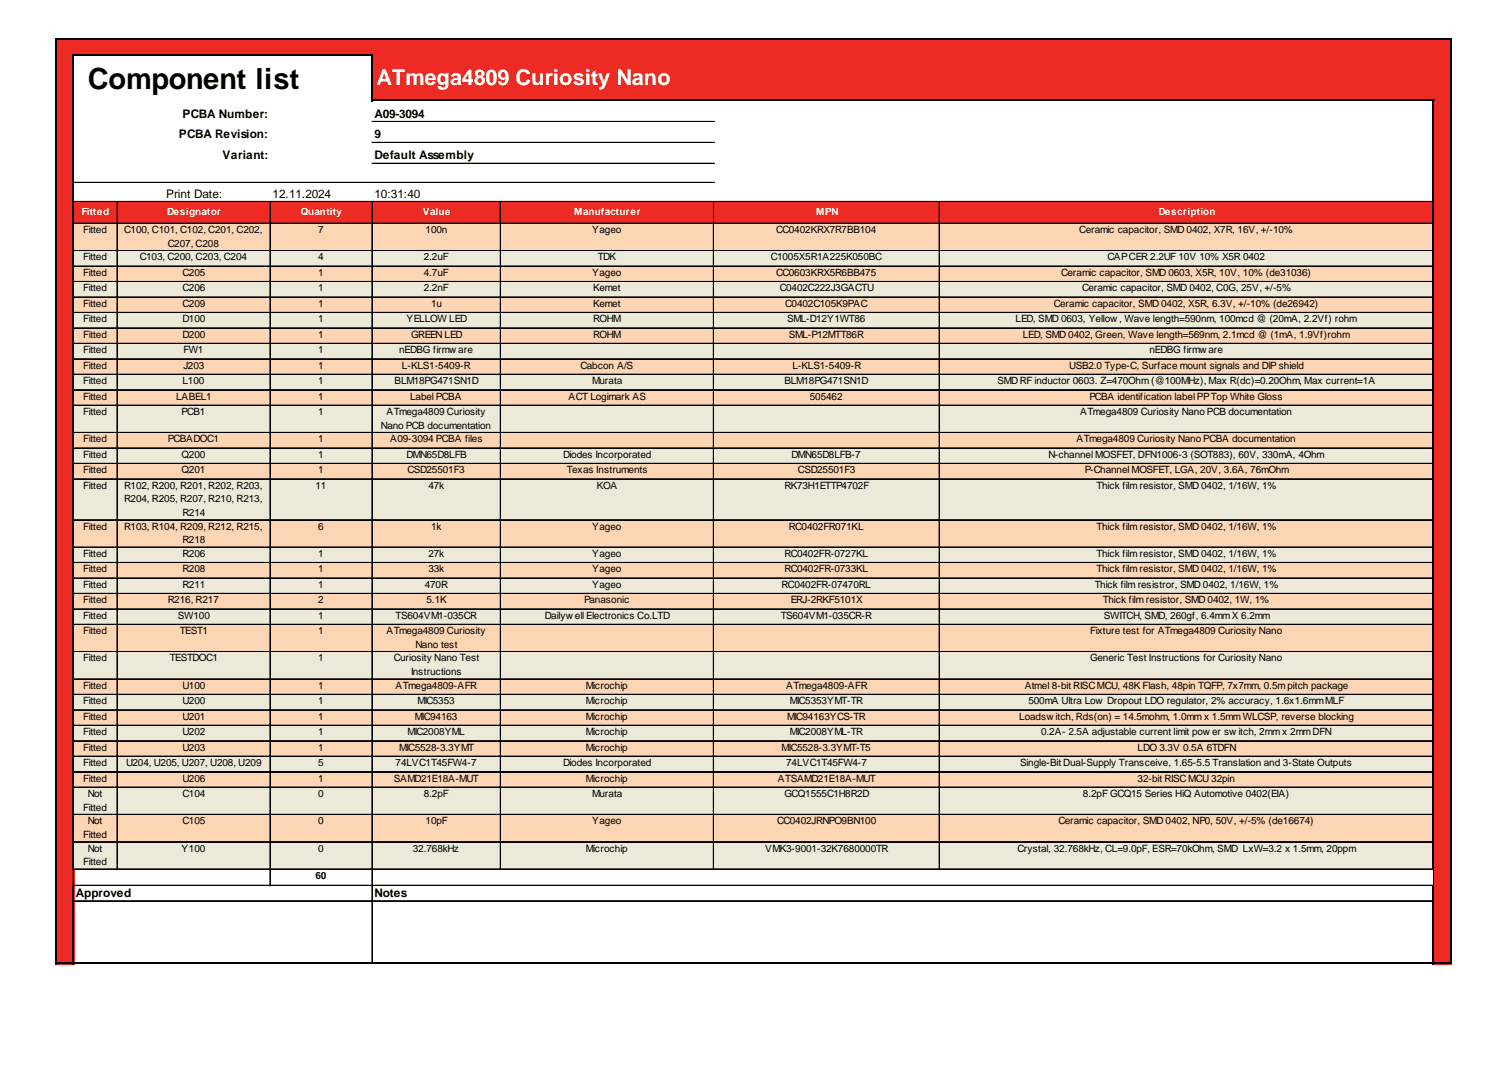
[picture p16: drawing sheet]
<svg xmlns="http://www.w3.org/2000/svg" width="297mm" height="210mm" viewBox="0 0 297 210" stroke-linecap="round" stroke-linejoin="round" font-family="sans-serif">
<defs><g id="words">
<text font-size="5.7" x="17.3" y="17.4">Component list</text>
<text font-size="4.3" fill="#fff" x="74.1" y="16.7">ATmega4809 Curiosity Nano</text>
<g font-size="2.3">
<text x="35.9" y="23.1">PCBA Number:</text>
<text x="73.7" y="23.1">A09-3094</text>
<text x="35.2" y="27.3">PCBA Revision:</text>
<text x="73.7" y="27.3">9</text>
<text x="43.8" y="31.4">Variant:</text>
<text x="73.7" y="31.4">Default Assembly</text>
<text x="32.7" y="38.9">Print Date:</text>
<text x="53.7" y="38.9">12.11.2024</text>
<text x="73.7" y="38.9">10:31:40</text>
<text x="15" y="176.6">Approved</text>
<text x="73.7" y="176.6">Notes</text>
</g>
<g font-size="2" fill="#fff">
<text x="16" y="42.3">Fitted</text>
<text x="32.9" y="42.3">Designator</text>
<text x="59.2" y="42.3">Quantity</text>
<text x="83.2" y="42.3">Value</text>
<text x="113" y="42.3">Manufacturer</text>
<text x="160.7" y="42.3">MPN</text>
<text x="228.1" y="42.3">Description</text>
</g>
<g font-size="2">
<text x="16.4" y="45.9">Fitted</text>
<text x="24.5" y="45.9">C100, C101, C102, C201, C202,</text>
<text x="62.6" y="45.9">7</text>
<text x="83.8" y="45.9">100n</text>
<text x="116.6" y="45.9">Yageo</text>
<text x="152.8" y="45.9">CC0402KRX7R7BB104</text>
<text x="212.5" y="45.9">Ceramic capacitor, SMD 0402, X7R, 16V, +/-10%</text>
<text x="16.4" y="51.3">Fitted</text>
<text x="27.5" y="51.3">C103, C200, C203, C204</text>
<text x="33.1" y="48.6">C207, C208</text>
<text x="62.6" y="51.3">4</text>
<text x="83.4" y="51.3">2.2uF</text>
<text x="117.7" y="51.3">TDK</text>
<text x="151.7" y="51.3">C1005X5R1A225K050BC</text>
<text x="218" y="51.3">CAPCER 2.2UF 10V 10% X5R 0402</text>
<text x="16.4" y="54.3">Fitted</text>
<text x="16.4" y="57.4">Fitted</text>
<text x="35.9" y="54.3">C205</text>
<text x="35.9" y="57.4">C206</text>
<text x="62.6" y="54.3">1</text>
<text x="62.6" y="57.4">1</text>
<text x="83.4" y="54.3">4.7uF</text>
<text x="83.4" y="57.4">2.2nF</text>
<text x="116.6" y="54.3">Yageo</text>
<text x="116.8" y="57.4">Kemet</text>
<text x="152.8" y="54.3">CC0603KRX5R6BB475</text>
<text x="153.5" y="57.4">C0402C222J3GACTU</text>
<text x="208.9" y="54.3">Ceramic capacitor, SMD 0603, X5R, 10V, 10% (de31036)</text>
<text x="213" y="57.4">Ceramic capacitor, SMD 0402, C0G, 25V, +/-5%</text>
<text x="16.4" y="60.4">Fitted</text>
<text x="16.4" y="63.5">Fitted</text>
<text x="35.9" y="60.4">C209</text>
<text x="35.9" y="63.5">D100</text>
<text x="62.6" y="60.4">1</text>
<text x="62.6" y="63.5">1</text>
<text x="80" y="63.5">YELLOW LED</text>
<text x="84.9" y="60.4">1u</text>
<text x="116.8" y="60.4">Kemet</text>
<text x="116.8" y="63.5">ROHM</text>
<text x="154.6" y="60.4">C0402C105K9PAC</text>
<text x="154.9" y="63.5">SML-D12Y1WT86</text>
<text x="199.9" y="63.5">LED, SMD 0603, Yellow , Wave length=590nm, 100mcd @ (20mA, 2.2Vf) rohm</text>
<text x="207.4" y="60.4">Ceramic capacitor, SMD 0402, X5R, 6.3V, +/-10% (de26942)</text>
<text x="16.4" y="66.5">Fitted</text>
<text x="16.4" y="69.6">Fitted</text>
<text x="35.9" y="66.5">D200</text>
<text x="36.1" y="69.6">FW1</text>
<text x="62.6" y="66.5">1</text>
<text x="62.6" y="69.6">1</text>
<text x="78.6" y="69.6">nEDBG firmw are</text>
<text x="80.9" y="66.5">GREEN LED</text>
<text x="116.8" y="66.5">ROHM</text>
<text x="155.3" y="66.5">SML-P12MTT86R</text>
<text x="201.3" y="66.5">LED, SMD 0402, Green, Wave length=569nm, 2.1mcd @ (1mA, 1.9Vf)rohm</text>
<text x="226.3" y="69.6">nEDBG firmw are</text>
<text x="16.4" y="72.6">Fitted</text>
<text x="16.4" y="75.6">Fitted</text>
<text x="35.9" y="75.6">L100</text>
<text x="36.1" y="72.6">J203</text>
<text x="62.6" y="72.6">1</text>
<text x="62.6" y="75.6">1</text>
<text x="77.7" y="75.6">BLM18PG471SN1D</text>
<text x="79.1" y="72.6">L-KLS1-5409-R</text>
<text x="114.2" y="72.6">Cabcon A/S</text>
<text x="116.6" y="75.6">Murata</text>
<text x="154.4" y="75.6">BLM18PG471SN1D</text>
<text x="156" y="72.6">L-KLS1-5409-R</text>
<text x="196.3" y="75.6">SMDRF inductor 0603. Z=470Ohm (@100MHz), Max R(dc)=0.20Ohm, Max current=1A</text>
<text x="210.5" y="72.6">USB2.0 Type-C, Surface mount signals and DIP shield</text>
<text x="16.4" y="78.7">Fitted</text>
<text x="16.4" y="81.7">Fitted</text>
<text x="34.7" y="78.7">LABEL1</text>
<text x="35.7" y="81.7">PCB1</text>
<text x="62.6" y="78.7">1</text>
<text x="62.6" y="81.7">1</text>
<text x="76.1" y="81.7">ATmega4809 Curiosity</text>
<text x="80.7" y="78.7">Label PCBA</text>
<text x="111.9" y="78.7">ACT Logimark AS</text>
<text x="159.4" y="78.7">505462</text>
<text x="212.6" y="81.7">ATmega4809 Curiosity Nano PCB documentation</text>
<text x="214.4" y="78.7">PCBA identification label PPTop White Gloss</text>
<text x="16.4" y="87.1">Fitted</text>
<text x="33.1" y="87.1">PCBADOC1</text>
<text x="62.6" y="87.1">1</text>
<text x="75" y="84.4">Nano PCB documentation</text>
<text x="76.8" y="87.1">A09-3094 PCBA files</text>
<text x="211.9" y="87.1">ATmega4809 Curiosity Nano PCBA documentation</text>
<text x="16.4" y="90.1">Fitted</text>
<text x="16.4" y="93.2">Fitted</text>
<text x="35.7" y="90.1">Q200</text>
<text x="35.7" y="93.2">Q201</text>
<text x="62.6" y="90.1">1</text>
<text x="62.6" y="93.2">1</text>
<text x="80" y="90.1">DMN65D8LFB</text>
<text x="80.2" y="93.2">CSD25501F3</text>
<text x="110.8" y="90.1">Diodes Incorporated</text>
<text x="111.6" y="93.2">Texas Instruments</text>
<text x="155.8" y="90.1">DMN65D8LFB-7</text>
<text x="157.1" y="93.2">CSD25501F3</text>
<text x="206.4" y="90.1">N-channel MOSFET, DFN1006-3 (SOT883), 60V, 330mA, 4Ohm</text>
<text x="213.5" y="93.2">P-Channel MOSFET, LGA, 20V, 3.6A, 76mOhm</text>
<text x="16.4" y="96.2">Fitted</text>
<text x="24.5" y="96.2">R102, R200, R201, R202, R203,</text>
<text x="24.5" y="98.9">R204, R205, R207, R210, R213,</text>
<text x="35.9" y="101.6">R214</text>
<text x="62.1" y="96.2">11</text>
<text x="84.3" y="96.2">47k</text>
<text x="117.5" y="96.2">KOA</text>
<text x="154.4" y="96.2">RK73H1ETTP4702F</text>
<text x="215.9" y="96.2">Thick film resistor, SMD 0402, 1/16W, 1%</text>
<text x="16.4" y="104.3">Fitted</text>
<text x="24.5" y="104.3">R103, R104, R209, R212, R215,</text>
<text x="35.9" y="107">R218</text>
<text x="62.6" y="104.3">6</text>
<text x="84.9" y="104.3">1k</text>
<text x="116.6" y="104.3">Yageo</text>
<text x="155.3" y="104.3">RC0402FR071KL</text>
<text x="215.9" y="104.3">Thick film resistor, SMD 0402, 1/16W, 1%</text>
<text x="16.4" y="109.7">Fitted</text>
<text x="16.4" y="112.7">Fitted</text>
<text x="35.9" y="109.7">R206</text>
<text x="35.9" y="112.7">R208</text>
<text x="62.6" y="109.7">1</text>
<text x="62.6" y="112.7">1</text>
<text x="84.3" y="109.7">27k</text>
<text x="84.3" y="112.7">33k</text>
<text x="116.6" y="109.7">Yageo</text>
<text x="116.6" y="112.7">Yageo</text>
<text x="154.4" y="109.7">RC0402FR-0727KL</text>
<text x="154.4" y="112.7">RC0402FR-0733KL</text>
<text x="215.9" y="109.7">Thick film resistor, SMD 0402, 1/16W, 1%</text>
<text x="215.9" y="112.7">Thick film resistor, SMD 0402, 1/16W, 1%</text>
<text x="16.4" y="115.7">Fitted</text>
<text x="16.4" y="118.8">Fitted</text>
<text x="33.1" y="118.8">R216, R217</text>
<text x="35.9" y="115.7">R211</text>
<text x="62.6" y="115.7">1</text>
<text x="62.6" y="118.8">2</text>
<text x="83.6" y="115.7">470R</text>
<text x="84" y="118.8">5.1K</text>
<text x="115" y="118.8">Panasonic</text>
<text x="116.6" y="115.7">Yageo</text>
<text x="153.9" y="115.7">RC0402FR-07470RL</text>
<text x="155.6" y="118.8">ERJ-2RKF5101X</text>
<text x="215.5" y="115.7">Thick film resistror, SMD 0402, 1/16W, 1%</text>
<text x="217.1" y="118.8">Thick film resistor, SMD 0402, 1W, 1%</text>
<text x="16.4" y="121.8">Fitted</text>
<text x="16.4" y="124.9">Fitted</text>
<text x="35" y="121.8">SW100</text>
<text x="35.4" y="124.9">TEST1</text>
<text x="62.6" y="121.8">1</text>
<text x="62.6" y="124.9">1</text>
<text x="76.1" y="124.9">ATmega4809 Curiosity</text>
<text x="77.9" y="121.8">TS604VM1-035CR</text>
<text x="107.3" y="121.8">Dailyw ell Electronics Co.LTD</text>
<text x="153.7" y="121.8">TS604VM1-035CR-R</text>
<text x="214.6" y="124.9">Fixture test for ATmega4809 Curiosity Nano</text>
<text x="217.3" y="121.8">SWITCH, SMD, 260gf, 6.4mmX 6.2mm</text>
<text x="16.4" y="130.3">Fitted</text>
<text x="33.4" y="130.3">TESTDOC1</text>
<text x="62.6" y="130.3">1</text>
<text x="77.5" y="130.3">Curiosity Nano Test</text>
<text x="81.8" y="127.6">Nano test</text>
<text x="214.6" y="130.3">Generic Test Instructions for Curiosity Nano</text>
<text x="16.4" y="135.6">Fitted</text>
<text x="35.9" y="135.6">U100</text>
<text x="62.6" y="135.6">1</text>
<text x="77.9" y="135.6">ATmega4809-AFR</text>
<text x="80.9" y="132.9">Instructions</text>
<text x="115.3" y="135.6">Microchip</text>
<text x="154.8" y="135.6">ATmega4809-AFR</text>
<text x="201.7" y="135.6">Atmel 8-bit RISCMCU, 48K Flash, 48pin TQFP, 7x7mm, 0.5mpitch package</text>
<text x="16.4" y="138.7">Fitted</text>
<text x="16.4" y="141.7">Fitted</text>
<text x="35.9" y="138.7">U200</text>
<text x="35.9" y="141.7">U201</text>
<text x="62.6" y="138.7">1</text>
<text x="62.6" y="141.7">1</text>
<text x="81.6" y="141.7">MIC94163</text>
<text x="82.2" y="138.7">MIC5353</text>
<text x="115.3" y="138.7">Microchip</text>
<text x="115.3" y="141.7">Microchip</text>
<text x="154.9" y="141.7">MIC94163YCS-TR</text>
<text x="155.5" y="138.7">MIC5353YMT-TR</text>
<text x="200.6" y="141.7">Loadsw itch, Rds(on) = 14.5mohm, 1.0mm x 1.5mmWLCSP, reverse blocking</text>
<text x="202.4" y="138.7">500mA Ultra Low Dropout LDO regulator, 2% accuracy, 1.6x1.6mmMLF</text>
<text x="16.4" y="144.8">Fitted</text>
<text x="16.4" y="147.8">Fitted</text>
<text x="35.9" y="144.8">U202</text>
<text x="35.9" y="147.8">U203</text>
<text x="62.6" y="144.8">1</text>
<text x="62.6" y="147.8">1</text>
<text x="78.6" y="147.8">MIC5528-3.3YMT</text>
<text x="80.2" y="144.8">MIC2008YML</text>
<text x="115.3" y="144.8">Microchip</text>
<text x="115.3" y="147.8">Microchip</text>
<text x="153.9" y="147.8">MIC5528-3.3YMT-T5</text>
<text x="155.5" y="144.8">MIC2008YML-TR</text>
<text x="204.9" y="144.8">0.2A- 2.5A adjustable current limit pow er sw itch, 2mm x 2mmDFN</text>
<text x="223.9" y="147.8">LDO 3.3V 0.5A 6TDFN</text>
<text x="16.4" y="150.8">Fitted</text>
<text x="16.4" y="153.9">Fitted</text>
<text x="24.8" y="150.8">U204, U205, U207, U208, U209</text>
<text x="35.9" y="153.9">U206</text>
<text x="62.6" y="150.8">5</text>
<text x="62.6" y="153.9">1</text>
<text x="77.5" y="153.9">SAMD21E18A-MUT</text>
<text x="77.9" y="150.8">74LVC1T45FW4-7</text>
<text x="110.8" y="150.8">Diodes Incorporated</text>
<text x="115.3" y="153.9">Microchip</text>
<text x="153.1" y="153.9">ATSAMD21E18A-MUT</text>
<text x="154.8" y="150.8">74LVC1T45FW4-7</text>
<text x="200.8" y="150.8">Single-Bit Dual-Supply Transceive, 1.65-5.5 Translation and 3-State Outputs</text>
<text x="223.9" y="153.9">32-bit RISCMCU 32pin</text>
<text x="16.4" y="159.6">Fitted</text>
<text x="17.3" y="156.9">Not</text>
<text x="35.9" y="156.9">C104</text>
<text x="62.6" y="156.9">0</text>
<text x="83.4" y="156.9">8.2pF</text>
<text x="116.6" y="156.9">Murata</text>
<text x="154.4" y="156.9">GCQ1555C1H8R2D</text>
<text x="213.2" y="156.9">8.2pF GCQ15 Series HiQ Automotive 0402(EIA)</text>
<text x="16.4" y="165">Fitted</text>
<text x="17.3" y="162.3">Not</text>
<text x="17.3" y="167.7">Not</text>
<text x="35.7" y="167.7">Y100</text>
<text x="35.9" y="162.3">C105</text>
<text x="62.6" y="162.3">0</text>
<text x="62.6" y="167.7">0</text>
<text x="81.3" y="167.7">32.768kHz</text>
<text x="83.8" y="162.3">10pF</text>
<text x="115.3" y="167.7">Microchip</text>
<text x="116.6" y="162.3">Yageo</text>
<text x="150.6" y="167.7">VMK3-9001-32K7680000TR</text>
<text x="153" y="162.3">CC0402JRNPO9BN100</text>
<text x="200.3" y="167.7">Crystal, 32.768kHz, CL=9.0pF, ESR=70kOhm, SMD LxW=3.2 x 1.5mm, 20ppm</text>
<text x="208.3" y="162.3">Ceramic capacitor, SMD 0402, NP0, 50V, +/-5% (de16674)</text>
<text x="16.4" y="170.4">Fitted</text>
<text x="62.1" y="173">60</text>
</g>
</g></defs>
<g fill="#ee2a24">
<path d="M11.1 7.7h274.7v3.3h-274.7z"/>
<path d="M11.1 10.8h3.5v9.2h-3.5z"/>
</g>
<path d="M14.4 10.8h59v9.2h-59z" fill="#fff"/>
<g fill="#ee2a24">
<path d="M73.2 10.8h212.6v9.2h-212.6z"/>
<path d="M11.1 19.8h3.5v4.3h-3.5z"/>
</g>
<g fill="#fff">
<path d="M14.4 19.8h38.9v4.3h-38.9z"/>
<path d="M73.2 19.8h209.2v4.3h-209.2z"/>
</g>
<g fill="#ee2a24">
<path d="M282.2 19.8h3.6v4.3h-3.6z"/>
<path d="M11.1 23.9h3.5v4.3h-3.5z"/>
</g>
<g fill="#fff">
<path d="M14.4 23.9h8.8v4.3h-8.8z"/>
<path d="M73.2 23.9h209.2v4.3h-209.2z"/>
</g>
<g fill="#ee2a24">
<path d="M282.2 23.9h3.6v4.3h-3.6z"/>
<path d="M11.1 28h3.5v4.3h-3.5z"/>
</g>
<g fill="#fff">
<path d="M14.4 28h38.9v4.3h-38.9z"/>
<path d="M73.2 28h209.2v4.3h-209.2z"/>
</g>
<g fill="#ee2a24">
<path d="M282.2 28h3.6v4.3h-3.6z"/>
<path d="M11.1 32.1h3.5v7.7h-3.5z"/>
</g>
<path d="M14.4 32.1h268v7.7h-268z" fill="#fff"/>
<g fill="#ee2a24">
<path d="M282.2 32.1h3.6v7.7h-3.6z"/>
<path d="M11.1 39.7h274.7v4.4h-274.7z"/>
<path d="M11.1 44h3.5v5.5h-3.5z"/>
</g>
<path d="M14.4 44h268v5.5h-268z" fill="#fcd5b4"/>
<g fill="#ee2a24">
<path d="M282.2 44h3.6v5.5h-3.6z"/>
<path d="M11.1 49.3h3.5v3.2h-3.5z"/>
</g>
<path d="M14.4 49.3h268v3.2h-268z" fill="#ece9d8"/>
<g fill="#ee2a24">
<path d="M282.2 49.3h3.6v3.2h-3.6z"/>
<path d="M11.1 52.4h3.5v3.2h-3.5z"/>
</g>
<path d="M14.4 52.4h268v3.2h-268z" fill="#fcd5b4"/>
<g fill="#ee2a24">
<path d="M282.2 52.4h3.6v3.2h-3.6z"/>
<path d="M11.1 55.4h3.5v3.2h-3.5z"/>
</g>
<path d="M14.4 55.4h268v3.2h-268z" fill="#ece9d8"/>
<g fill="#ee2a24">
<path d="M282.2 55.4h3.6v3.2h-3.6z"/>
<path d="M11.1 58.5h3.5v3.2h-3.5z"/>
</g>
<path d="M14.4 58.5h268v3.2h-268z" fill="#fcd5b4"/>
<g fill="#ee2a24">
<path d="M282.2 58.5h3.6v3.2h-3.6z"/>
<path d="M11.1 61.5h3.5v3.2h-3.5z"/>
</g>
<path d="M14.4 61.5h268v3.2h-268z" fill="#ece9d8"/>
<g fill="#ee2a24">
<path d="M282.2 61.5h3.6v3.2h-3.6z"/>
<path d="M11.1 64.5h3.5v3.3h-3.5z"/>
</g>
<path d="M14.4 64.5h268v3.3h-268z" fill="#fcd5b4"/>
<g fill="#ee2a24">
<path d="M282.2 64.5h3.6v3.3h-3.6z"/>
<path d="M11.1 67.6h3.5v3.2h-3.5z"/>
</g>
<path d="M14.4 67.6h268v3.2h-268z" fill="#ece9d8"/>
<g fill="#ee2a24">
<path d="M282.2 67.6h3.6v3.2h-3.6z"/>
<path d="M11.1 70.6h3.5v3.3h-3.5z"/>
</g>
<path d="M14.4 70.6h268v3.3h-268z" fill="#fcd5b4"/>
<g fill="#ee2a24">
<path d="M282.2 70.6h3.6v3.3h-3.6z"/>
<path d="M11.1 73.7h3.5v3.2h-3.5z"/>
</g>
<path d="M14.4 73.7h268v3.2h-268z" fill="#ece9d8"/>
<g fill="#ee2a24">
<path d="M282.2 73.7h3.6v3.2h-3.6z"/>
<path d="M11.1 76.7h3.5v3.2h-3.5z"/>
</g>
<path d="M14.4 76.7h268v3.2h-268z" fill="#fcd5b4"/>
<g fill="#ee2a24">
<path d="M282.2 76.7h3.6v3.2h-3.6z"/>
<path d="M11.1 79.8h3.5v5.5h-3.5z"/>
</g>
<path d="M14.4 79.8h268v5.5h-268z" fill="#ece9d8"/>
<g fill="#ee2a24">
<path d="M282.2 79.8h3.6v5.5h-3.6z"/>
<path d="M11.1 85.1h3.5v3.3h-3.5z"/>
</g>
<path d="M14.4 85.1h268v3.3h-268z" fill="#fcd5b4"/>
<g fill="#ee2a24">
<path d="M282.2 85.1h3.6v3.3h-3.6z"/>
<path d="M11.1 88.2h3.5v3.2h-3.5z"/>
</g>
<path d="M14.4 88.2h268v3.2h-268z" fill="#ece9d8"/>
<g fill="#ee2a24">
<path d="M282.2 88.2h3.6v3.2h-3.6z"/>
<path d="M11.1 91.2h3.5v3.2h-3.5z"/>
</g>
<path d="M14.4 91.2h268v3.2h-268z" fill="#fcd5b4"/>
<g fill="#ee2a24">
<path d="M282.2 91.2h3.6v3.2h-3.6z"/>
<path d="M11.1 94.3h3.5v8.2h-3.5z"/>
</g>
<path d="M14.4 94.3h268v8.2h-268z" fill="#ece9d8"/>
<g fill="#ee2a24">
<path d="M282.2 94.3h3.6v8.2h-3.6z"/>
<path d="M11.1 102.3h3.5v5.6h-3.5z"/>
</g>
<path d="M14.4 102.3h268v5.6h-268z" fill="#fcd5b4"/>
<g fill="#ee2a24">
<path d="M282.2 102.3h3.6v5.6h-3.6z"/>
<path d="M11.1 107.7h3.5v3.2h-3.5z"/>
</g>
<path d="M14.4 107.7h268v3.2h-268z" fill="#ece9d8"/>
<g fill="#ee2a24">
<path d="M282.2 107.7h3.6v3.2h-3.6z"/>
<path d="M11.1 110.7h3.5v3.3h-3.5z"/>
</g>
<path d="M14.4 110.7h268v3.3h-268z" fill="#fcd5b4"/>
<g fill="#ee2a24">
<path d="M282.2 110.7h3.6v3.3h-3.6z"/>
<path d="M11.1 113.8h3.5v3.2h-3.5z"/>
</g>
<path d="M14.4 113.8h268v3.2h-268z" fill="#ece9d8"/>
<g fill="#ee2a24">
<path d="M282.2 113.8h3.6v3.2h-3.6z"/>
<path d="M11.1 116.8h3.5v3.3h-3.5z"/>
</g>
<path d="M14.4 116.8h268v3.3h-268z" fill="#fcd5b4"/>
<g fill="#ee2a24">
<path d="M282.2 116.8h3.6v3.3h-3.6z"/>
<path d="M11.1 119.9h3.5v3.2h-3.5z"/>
</g>
<path d="M14.4 119.9h268v3.2h-268z" fill="#ece9d8"/>
<g fill="#ee2a24">
<path d="M282.2 119.9h3.6v3.2h-3.6z"/>
<path d="M11.1 122.9h3.5v5.6h-3.5z"/>
</g>
<path d="M14.4 122.9h268v5.6h-268z" fill="#fcd5b4"/>
<g fill="#ee2a24">
<path d="M282.2 122.9h3.6v5.6h-3.6z"/>
<path d="M11.1 128.3h3.5v5.5h-3.5z"/>
</g>
<path d="M14.4 128.3h268v5.5h-268z" fill="#ece9d8"/>
<g fill="#ee2a24">
<path d="M282.2 128.3h3.6v5.5h-3.6z"/>
<path d="M11.1 133.7h3.5v3.2h-3.5z"/>
</g>
<path d="M14.4 133.7h268v3.2h-268z" fill="#fcd5b4"/>
<g fill="#ee2a24">
<path d="M282.2 133.7h3.6v3.2h-3.6z"/>
<path d="M11.1 136.7h3.5v3.2h-3.5z"/>
</g>
<path d="M14.4 136.7h268v3.2h-268z" fill="#ece9d8"/>
<g fill="#ee2a24">
<path d="M282.2 136.7h3.6v3.2h-3.6z"/>
<path d="M11.1 139.7h3.5v3.3h-3.5z"/>
</g>
<path d="M14.4 139.7h268v3.3h-268z" fill="#fcd5b4"/>
<g fill="#ee2a24">
<path d="M282.2 139.7h3.6v3.3h-3.6z"/>
<path d="M11.1 142.8h3.5v3.2h-3.5z"/>
</g>
<path d="M14.4 142.8h268v3.2h-268z" fill="#ece9d8"/>
<g fill="#ee2a24">
<path d="M282.2 142.8h3.6v3.2h-3.6z"/>
<path d="M11.1 145.8h3.5v3.3h-3.5z"/>
</g>
<path d="M14.4 145.8h268v3.3h-268z" fill="#fcd5b4"/>
<g fill="#ee2a24">
<path d="M282.2 145.8h3.6v3.3h-3.6z"/>
<path d="M11.1 148.9h3.5v3.2h-3.5z"/>
</g>
<path d="M14.4 148.9h268v3.2h-268z" fill="#ece9d8"/>
<g fill="#ee2a24">
<path d="M282.2 148.9h3.6v3.2h-3.6z"/>
<path d="M11.1 151.9h3.5v3.2h-3.5z"/>
</g>
<path d="M14.4 151.9h268v3.2h-268z" fill="#fcd5b4"/>
<g fill="#ee2a24">
<path d="M282.2 151.9h3.6v3.2h-3.6z"/>
<path d="M11.1 155h3.5v5.5h-3.5z"/>
</g>
<path d="M14.4 155h268v5.5h-268z" fill="#ece9d8"/>
<g fill="#ee2a24">
<path d="M282.2 155h3.6v5.5h-3.6z"/>
<path d="M11.1 160.3h3.5v5.6h-3.5z"/>
</g>
<path d="M14.4 160.3h268v5.6h-268z" fill="#fcd5b4"/>
<g fill="#ee2a24">
<path d="M282.2 160.3h3.6v5.6h-3.6z"/>
<path d="M11.1 165.7h3.5v5.6h-3.5z"/>
</g>
<path d="M14.4 165.7h268v5.6h-268z" fill="#ece9d8"/>
<g fill="#ee2a24">
<path d="M282.2 165.7h3.6v5.6h-3.6z"/>
<path d="M11.1 171.1h3.5v18.8h-3.5z"/>
<path d="M282.2 171.1h3.6v18.8h-3.6z"/>
</g>
<path d="M14.4 10.6v160.7M14.6 10.8h58.8M73.2 11v9M73.4 19.8h209M282.2 20v151.3M285.6 7.8v182.1M14.4 174.3v15.6M282.2 174.3v15.6M11.2 189.7h274.6" fill="none" stroke="#000" stroke-width=".36"/>
<g fill="none" stroke="#000" stroke-width=".2">
<path d="M14.6 35.9h126M14.6 36h126M14.6 39.7h267.4M23 39.8v131.5M23.1 39.8v131.5M53.1 39.8v134.7M53.2 39.8v134.7M73.2 39.8v149.7M73.2 23.9h67.4M73.2 24h67.4M73.2 28h67.4M73.2 28.1h67.4"/>
<path d="M73.2 32.1h67.4M73.2 32.2h67.4M73.3 39.8v149.7M98.5 39.8v131.5M98.6 39.8v131.5M140.4 39.8v131.5M140.5 39.8v131.5M184.9 39.8v131.5M14.6 49.3h8.4M14.6 49.4h8.4M14.6 52.4h8.4M14.6 52.5h8.4"/>
<path d="M14.6 55.4h8.4M14.6 55.5h8.4M14.6 58.5h8.4M14.6 44h267.4M23.2 49.3h29.9M23.2 49.4h29.9M23.2 52.4h29.9M23.2 52.5h29.9M23.2 55.4h29.9M23.2 55.5h29.9M23.2 58.5h29.9M53.3 49.3h19.9"/>
<path d="M53.3 49.4h19.9M53.3 52.4h19.9M53.3 52.5h19.9M53.3 55.4h19.9M53.3 55.5h19.9M53.3 58.5h19.9M73.4 49.3h25.1M73.4 49.4h25.1M73.4 52.4h25.1M73.4 52.5h25.1M73.4 55.4h25.1M73.4 55.5h25.1"/>
<path d="M73.4 58.5h25.1M98.7 49.3h41.7M98.7 49.4h41.7M98.7 52.4h41.7M98.7 52.5h41.7M98.7 55.4h41.7M98.7 55.5h41.7M98.7 58.5h41.7M140.6 49.3h44.3M140.6 49.4h44.3M140.6 52.4h44.3M140.6 52.5h44.3"/>
<path d="M140.6 55.4h44.3M140.6 55.5h44.3M140.6 58.5h44.3M185 49.3h97M185 49.4h97M185 52.4h97M185 52.5h97M185 55.4h97M185 55.5h97M185 58.5h97M14.6 61.5h8.4M14.6 61.6h8.4"/>
<path d="M14.6 64.5h8.4M14.6 64.6h8.4M14.6 67.6h8.4M14.6 67.7h8.4M14.6 70.6h8.4M14.6 70.7h8.4M14.6 73.7h8.4M14.6 73.8h8.4M14.6 76.7h8.4M14.6 76.8h8.4M14.6 79.8h8.4M14.6 79.9h8.4"/>
<path d="M23.2 61.5h29.9M23.2 61.6h29.9M23.2 64.5h29.9M23.2 64.6h29.9M23.2 67.6h29.9M23.2 67.7h29.9M23.2 70.6h29.9M23.2 70.7h29.9M23.2 73.7h29.9M23.2 73.8h29.9M23.2 76.7h29.9M23.2 76.8h29.9"/>
<path d="M23.2 79.8h29.9M23.2 79.9h29.9M53.3 61.5h19.9M53.3 61.6h19.9M53.3 64.5h19.9M53.3 64.6h19.9M53.3 67.6h19.9M53.3 67.7h19.9M53.3 70.6h19.9M53.3 70.7h19.9M53.3 73.7h19.9M53.3 73.8h19.9"/>
<path d="M53.3 76.7h19.9M53.3 76.8h19.9M53.3 79.8h19.9M53.3 79.9h19.9M73.4 61.5h25.1M73.4 61.6h25.1M73.4 64.5h25.1M73.4 64.6h25.1M73.4 67.6h25.1M73.4 67.7h25.1M73.4 70.6h25.1M73.4 70.7h25.1"/>
<path d="M73.4 73.7h25.1M73.4 73.8h25.1M73.4 76.7h25.1M73.4 76.8h25.1M73.4 79.8h25.1M73.4 79.9h25.1M98.7 61.5h41.7M98.7 61.6h41.7M98.7 64.5h41.7M98.7 64.6h41.7M98.7 67.6h41.7M98.7 67.7h41.7"/>
<path d="M98.7 70.6h41.7M98.7 70.7h41.7M98.7 73.7h41.7M98.7 73.8h41.7M98.7 76.7h41.7M98.7 76.8h41.7M98.7 79.8h41.7M98.7 79.9h41.7M140.6 61.5h44.3M140.6 61.6h44.3M140.6 64.5h44.3M140.6 64.6h44.3"/>
<path d="M140.6 67.6h44.3M140.6 67.7h44.3M140.6 70.6h44.3M140.6 70.7h44.3M140.6 73.7h44.3M140.6 73.8h44.3M140.6 76.7h44.3M140.6 76.8h44.3M140.6 79.8h44.3M140.6 79.9h44.3M185 61.5h97M185 61.6h97"/>
<path d="M185 64.5h97M185 64.6h97M185 67.6h97M185 67.7h97M185 70.6h97M185 70.7h97M185 73.7h97M185 73.8h97M185 76.7h97M185 76.8h97M185 79.8h97M185 79.9h97"/>
<path d="M14.6 85.1h8.4M14.6 85.2h8.4M14.6 88.2h8.4M14.6 88.3h8.4M14.6 91.2h8.4M14.6 91.3h8.4M14.6 94.3h8.4M14.6 94.4h8.4M23.2 85.1h29.9M23.2 85.2h29.9M23.2 88.2h29.9M23.2 88.3h29.9"/>
<path d="M23.2 91.2h29.9M23.2 91.3h29.9M23.2 94.3h29.9M23.2 94.4h29.9M53.3 85.1h19.9M53.3 85.2h19.9M53.3 88.2h19.9M53.3 88.3h19.9M53.3 91.2h19.9M53.3 91.3h19.9M53.3 94.3h19.9M53.3 94.4h19.9"/>
<path d="M73.4 85.1h25.1M73.4 85.2h25.1M73.4 88.2h25.1M73.4 88.3h25.1M73.4 91.2h25.1M73.4 91.3h25.1M73.4 94.3h25.1M73.4 94.4h25.1M98.7 85.1h41.7M98.7 85.2h41.7M98.7 88.2h41.7M98.7 88.3h41.7"/>
<path d="M98.7 91.2h41.7M98.7 91.3h41.7M98.7 94.3h41.7M98.7 94.4h41.7M140.6 85.1h44.3M140.6 85.2h44.3M140.6 88.2h44.3M140.6 88.3h44.3M140.6 91.2h44.3M140.6 91.3h44.3M140.6 94.3h44.3M140.6 94.4h44.3"/>
<path d="M185 85.1h97M185 85.2h97M185 88.2h97M185 88.3h97M185 91.2h97M185 91.3h97M185 94.3h97M185 94.4h97M14.6 102.3h8.4M14.6 102.4h8.4M14.6 107.7h8.4M14.6 107.8h8.4"/>
<path d="M14.6 110.7h8.4M14.6 110.8h8.4M14.6 113.8h8.4M14.6 113.9h8.4M14.6 116.8h8.4M14.6 116.9h8.4M14.6 119.9h8.4M14.6 120h8.4M23.2 102.3h29.9M23.2 102.4h29.9M23.2 107.7h29.9M23.2 107.8h29.9"/>
<path d="M23.2 110.7h29.9M23.2 110.8h29.9M23.2 113.8h29.9M23.2 113.9h29.9M23.2 116.8h29.9M23.2 116.9h29.9M23.2 119.9h29.9M23.2 120h29.9M53.3 102.3h19.9M53.3 102.4h19.9M53.3 107.7h19.9M53.3 107.8h19.9"/>
<path d="M53.3 110.7h19.9M53.3 110.8h19.9M53.3 113.8h19.9M53.3 113.9h19.9M53.3 116.8h19.9M53.3 116.9h19.9M53.3 119.9h19.9M53.3 120h19.9M73.4 102.3h25.1M73.4 102.4h25.1M73.4 107.7h25.1M73.4 107.8h25.1"/>
<path d="M73.4 110.7h25.1M73.4 110.8h25.1M73.4 113.8h25.1M73.4 113.9h25.1M73.4 116.8h25.1M73.4 116.9h25.1M73.4 119.9h25.1M73.4 120h25.1M98.7 102.3h41.7M98.7 102.4h41.7M98.7 107.7h41.7M98.7 107.8h41.7"/>
<path d="M98.7 110.7h41.7M98.7 110.8h41.7M98.7 113.8h41.7M98.7 113.9h41.7M98.7 116.8h41.7M98.7 116.9h41.7M98.7 119.9h41.7M98.7 120h41.7M140.6 102.3h44.3M140.6 102.4h44.3M140.6 107.7h44.3M140.6 107.8h44.3"/>
<path d="M140.6 110.7h44.3M140.6 110.8h44.3M140.6 113.8h44.3M140.6 113.9h44.3M140.6 116.8h44.3M140.6 116.9h44.3M140.6 119.9h44.3M140.6 120h44.3M185 102.3h97M185 102.4h97M185 107.7h97M185 107.8h97"/>
<path d="M185 110.7h97M185 110.8h97M185 113.8h97M185 113.9h97M185 116.8h97M185 116.9h97M185 119.9h97M185 120h97M14.6 122.9h8.4M14.6 123h8.4M14.6 128.3h8.4M14.6 128.4h8.4"/>
<path d="M14.6 133.7h8.4M14.6 133.8h8.4M14.6 136.7h8.4M14.6 136.8h8.4M14.6 139.7h8.4M14.6 139.8h8.4M23.2 122.9h29.9M23.2 123h29.9M23.2 128.3h29.9M23.2 128.4h29.9M23.2 133.7h29.9M23.2 133.8h29.9"/>
<path d="M23.2 136.7h29.9M23.2 136.8h29.9M23.2 139.7h29.9M23.2 139.8h29.9M53.3 122.9h19.9M53.3 123h19.9M53.3 128.3h19.9M53.3 128.4h19.9M53.3 133.7h19.9M53.3 133.8h19.9M53.3 136.7h19.9M53.3 136.8h19.9"/>
<path d="M53.3 139.7h19.9M53.3 139.8h19.9M73.4 122.9h25.1M73.4 123h25.1M73.4 128.3h25.1M73.4 128.4h25.1M73.4 133.7h25.1M73.4 133.8h25.1M73.4 136.7h25.1M73.4 136.8h25.1M73.4 139.7h25.1M73.4 139.8h25.1"/>
<path d="M98.7 122.9h41.7M98.7 123h41.7M98.7 128.3h41.7M98.7 128.4h41.7M98.7 133.7h41.7M98.7 133.8h41.7M98.7 136.7h41.7M98.7 136.8h41.7M98.7 139.7h41.7M98.7 139.8h41.7M140.6 122.9h44.3M140.6 123h44.3"/>
<path d="M140.6 128.3h44.3M140.6 128.4h44.3M140.6 133.7h44.3M140.6 133.8h44.3M140.6 136.7h44.3M140.6 136.8h44.3M140.6 139.7h44.3M140.6 139.8h44.3M185 122.9h97M185 123h97M185 128.3h97M185 128.4h97"/>
<path d="M185 133.7h97M185 133.8h97M185 136.7h97M185 136.8h97M185 139.7h97M185 139.8h97M14.6 142.8h8.4M14.6 142.9h8.4M14.6 145.8h8.4M14.6 145.9h8.4M14.6 148.9h8.4M14.6 149h8.4"/>
<path d="M14.6 151.9h8.4M14.6 152h8.4M14.6 155h8.4M14.6 155.1h8.4M23.2 142.8h29.9M23.2 142.9h29.9M23.2 145.8h29.9M23.2 145.9h29.9M23.2 148.9h29.9M23.2 149h29.9M23.2 151.9h29.9M23.2 152h29.9"/>
<path d="M23.2 155h29.9M23.2 155.1h29.9M53.3 142.8h19.9M53.3 142.9h19.9M53.3 145.8h19.9M53.3 145.9h19.9M53.3 148.9h19.9M53.3 149h19.9M53.3 151.9h19.9M53.3 152h19.9M53.3 155h19.9M53.3 155.1h19.9"/>
<path d="M73.4 142.8h25.1M73.4 142.9h25.1M73.4 145.8h25.1M73.4 145.9h25.1M73.4 148.9h25.1M73.4 149h25.1M73.4 151.9h25.1M73.4 152h25.1M73.4 155h25.1M73.4 155.1h25.1M98.7 142.8h41.7M98.7 142.9h41.7"/>
<path d="M98.7 145.8h41.7M98.7 145.9h41.7M98.7 148.9h41.7M98.7 149h41.7M98.7 151.9h41.7M98.7 152h41.7M98.7 155h41.7M98.7 155.1h41.7M140.6 142.8h44.3M140.6 142.9h44.3M140.6 145.8h44.3M140.6 145.9h44.3"/>
<path d="M140.6 148.9h44.3M140.6 149h44.3M140.6 151.9h44.3M140.6 152h44.3M140.6 155h44.3M140.6 155.1h44.3M185 142.8h97M185 142.9h97M185 145.8h97M185 145.9h97M185 148.9h97M185 149h97"/>
<path d="M185 151.9h97M185 152h97M185 155h97M185 155.1h97M14.4 171.3v3M14.5 171.3v3M14.6 160.3h8.4M14.6 160.4h8.4M14.6 165.7h8.4M14.6 165.8h8.4M14.6 171.1h267.4M14.6 171.2h267.4"/>
<path d="M14.6 174.3h267.4M14.6 174.4h267.4M14.6 177.4h267.4M23.2 160.3h29.9M23.2 160.4h29.9M23.2 165.7h29.9M23.2 165.8h29.9M53.3 160.3h19.9M53.3 160.4h19.9M53.3 165.7h19.9M53.3 165.8h19.9M73.4 160.3h25.1"/>
<path d="M73.4 160.4h25.1M73.4 165.7h25.1M73.4 165.8h25.1M98.7 160.3h41.7M98.7 160.4h41.7M98.7 165.7h41.7M98.7 165.8h41.7M140.6 160.3h44.3M140.6 160.4h44.3M140.6 165.7h44.3M140.6 165.8h44.3M185 160.3h97"/>
<path d="M185 160.4h97M185 165.7h97M185 165.8h97M282.2 171.3v3M282.3 171.3v3"/>
</g>
<path d="M11.1 7.6v182.3M11.2 7.7h274.6" fill="none" stroke="#000" stroke-width=".23"/>
<use href="#words"/>
</svg>
